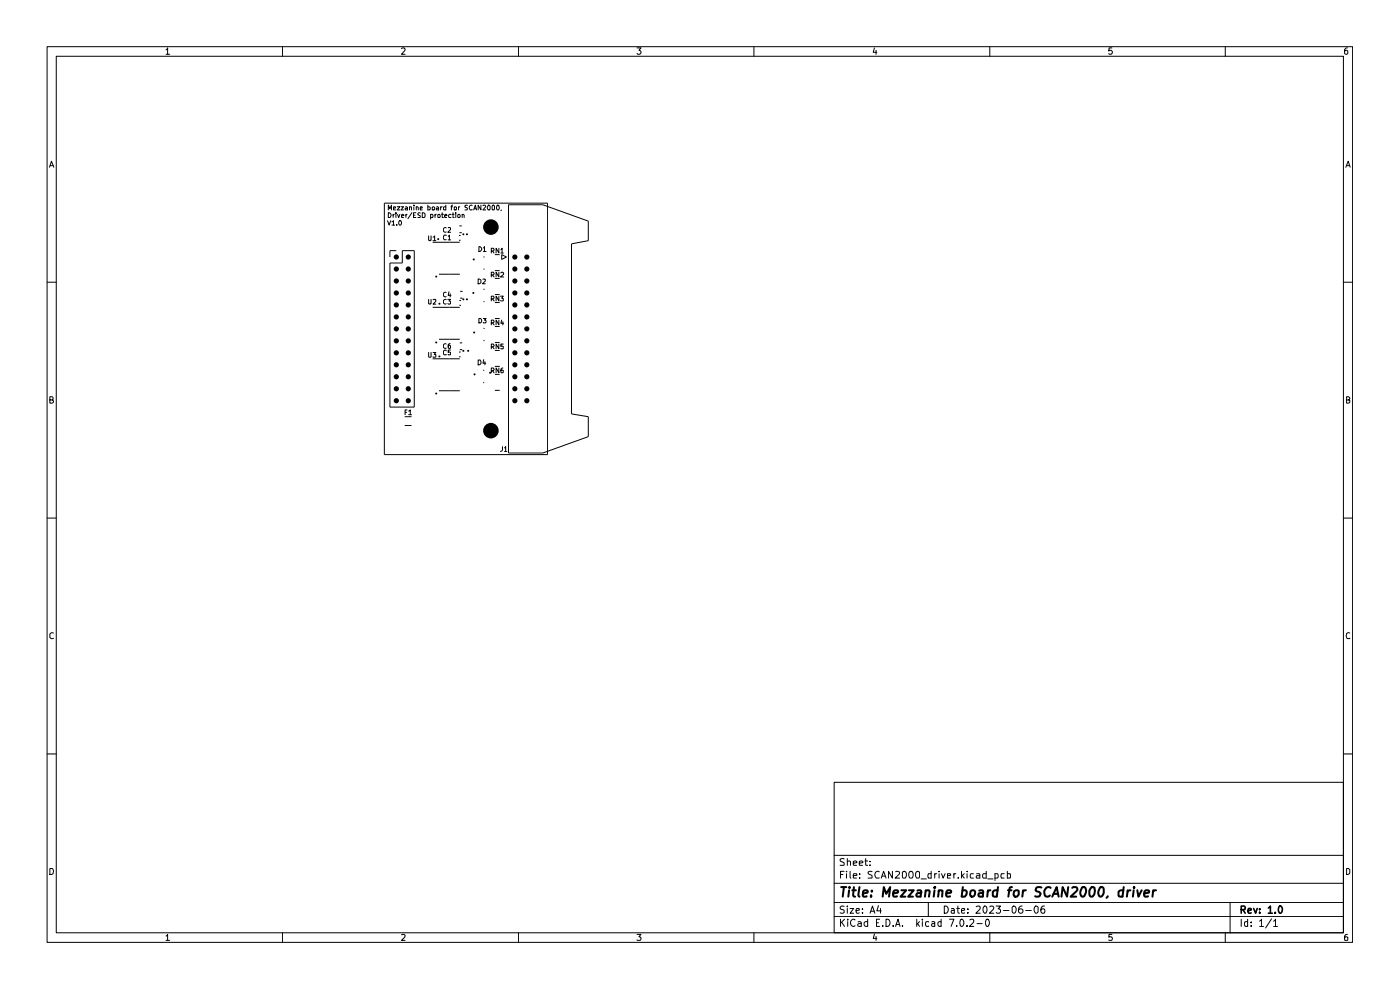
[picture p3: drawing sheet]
<svg xmlns="http://www.w3.org/2000/svg" width="297mm" height="210mm" viewBox="0 0 297 210" stroke-linecap="round" stroke-linejoin="round" font-family="sans-serif">
<g fill="none" stroke="#000" stroke-width=".21">
<path d="M10 9.9h276.9v190h-276.9zM11.9 11.9h273.1v186h-273.1zM35.2 10.6l.4-.4v1.3M35.2 11.5h.8M59.9 9.9v2M85.2 10.3l.5-.1 .2 .2-.1 .4-.6 .7h.7M110 9.9v2M135.1 10.2h.9l-.5 .5 .5 .2v.4l-.3 .2h-.4l-.2-.2M159.9 9.9v2M185.5 10.2l-.3 .9h.8M185.8 10.7v.8M210 9.9v2"/>
<path d="M235.9 10.2h-.6l-.1 .6 .2-.1h.3l.3 .2v.4l-.3 .2h-.3l-.2-.2M259.9 9.9v2M285.8 10.2h-.2l-.4 .3v.8l.3 .2 .4-.2-.1-.5-.3-.1-.3 .2M10.5 35.5l.4-1.3 .5 1.3M10.7 35.1h.6M285.5 35.5l.5-1.3 .4 1.3M285.7 35.1h.6M10 59.9h1.9M81.5 43.1h34.7v53.3h-34.7zM82.2 46.8l.3 .9 .4-.9M82.4 44.5v-1l.3 .8 .4-.8v1M82.4 45.1h.2l.4 .4-.3 .6h-.3z"/>
<path d="M83.1 47.1l.4-.3v.9M83.1 47.7h.6M83.4 45.5v.6M83.5 44.2l.4-.1-.1-.2h-.3v.6h.4M83.6 45.5h-.2v.2M84 45.1v.2M84 45.5v.6M84.1 53.2h-1.4v1.3M84.2 47.7h.1M84.2 43.9h.6l-.6 .6h.6M84.3 45.5l.3 .6 .2-.6M84.7 46.9v-.1a.47 .47 0 0 1 .5 .5 .47 .47 0 0 1-.5 .4l-.1-.3z"/>
<path d="M85.1 43.9h.5l-.5 .6h.5M85.2 45.8l.5-.1-.2-.2-.3 .1v.5h.4M85.3 53.2h2.6v33.2h-5.2v-30.6h2.6zM86 43.9h.3l.1 .1v.5h-.4l-.1-.2 .5-.2M86.1 45.5v.6M86.4 45.5h-.3v.2M86.9 43.9h.4v.6M86.9 43.9v.6M87.4 45.1l-.9 1.3M87.7 45.6h.4M87.8 43.5v.1M87.8 43.9v.6"/>
<path d="M88.2 45.1h-.5v1h.5M88.3 43.9h.3l.1 .1v.5M88.3 43.9v.6M89.2 44.2l.4-.1-.1-.2h-.3v.6h.4M89.2 45.2l-.4-.1-.2 .2v.2l.6 .3-.1 .3h-.5M89.6 45.1l.6 .3v.5l-.2 .2h-.4zM90.8 43.5v1h.4l.1-.5-.2-.1h-.3M90.9 50v1l.2 .1 .3-.1v-1M91.4 45.5h.3l.2 .2-.1 .4h-.4M91.4 45.5v1M91.7 43.9h.2l.3 .1-.1 .5-.4-.1zM91.8 51.4h5.7"/>
<path d="M91.9 50.3l.3-.3v1.1M91.9 51.1h.6M92.3 45.5v.6M92.5 45.5h-.2v.2M92.6 43.9h.3l.1 .1v.5h-.4l-.1-.2 .5-.2M92.9 45.5h.4v.6h-.4zM93.1 58.2h4.4M93.5 43.9v.6M93.6 45.5h.5M93.8 43.9l-.3 .1M93.8 45.1v1h.3M94.3 45.8l.5-.1-.1-.2-.4 .1v.5h.4"/>
<path d="M94.6 43.5v1h-.5v-.5l.1-.1h.4M94.7 50l-.5-.1-.1 .2v.5l.3 .3 .3-.1M94.7 48.3h-.3l-.3 .2v.5l.3 .3 .3-.1M95.1 50.1l.2-.2v1M95.1 48.3h.5v.4l-.6 .6h.6M95.1 50.9h.5M95.7 45.5h-.4l-.1 .2v.4h.5M95.7 43.9h.3M95.9 45.5h.4M96 43.5l-.2 .2v.8M96.1 45.1v1h.2M96.3 43.9h.4l.2 .1-.1 .5-.5-.1z"/>
<path d="M96.7 45.1v.2M96.7 45.5v.6M97.1 45.5h.4v.6h-.4zM97.3 43.9v.6M97.4 50h.3M97.4 51h.3M97.4 47.9h.6M97.4 49.4h.6M97.5 43.9l-.2 .1M98 45.5h.3l.2 .1v.5M98 45.5v.6M99.1 43.6h-.5v.3l.5 .3v.3h-.5"/>
<path d="M100.2 43.6l-.3-.1-.3 .3v.5l.1 .2 .5-.1M100.5 44.5l.3-1 .3 1M100.6 44.3h.4M101.4 59.2l.6 .2v.5l-.3 .3h-.3zM101.6 52.3h.3l.3 .4-.3 .6h-.3zM102 43.5v1l-.6-1v1M102.4 43.6l.5-.1 .1 .3-.6 .7h.6M102.4 59.3h.6v.3l-.6 .6h.6M102.5 52.6l.3-.3v1M102.5 53.3h.6M102.6 54.4l.1 .2M102.7 57l-.1 .1"/>
<path d="M103.6 43.5l.4 .3-.1 .7h-.4l-.1-.3zM104.2 53.3l.5-.1 .1-.3-.2-.2h-.4v1M104.2 58.3l.5-.1 .1-.2-.2-.3h-.4v1.1M104.5 43.6l.2-.1 .2 .3-.1 .7h-.3l-.1-.1zM104.5 53.3l.3 .4M104.5 58.3l.3 .5M105 54h1M105 57.4h1M105 59.1h1M105.4 43.6l.2-.1a.53 .53 0 0 1 .3 .6 .53 .53 0 0 1-.4 .4l-.2-.3zM105.8 52.7v1l-.6-1v1M105.8 57.7v1.1l-.6-1.1v1.1"/>
<path d="M106.3 53l.2-.3v1M106.3 57.9l.3-.2 .2 .4-.6 .7h.6M106.3 53.7h.5M106.3 44.5v.2M106.4 54l1 .5-1 .5zM107.9 43.4h7.2l9.7 3.5v4.2l-3.6 .6v36.1l3.6 .6v4.2l-9.7 3.5h-7.2zM285 59.9h1.9M90.9 74.8l.1 1 .4-.1v-.9M90.9 63.5v.9l.2 .1 .3-.1v-.9M91.8 65.2h5.7M91.8 76.1h5.7M91.9 74.8h.6l-.4 .4 .4 .1v.4h-.6"/>
<path d="M91.9 63.6h.6v.3l-.6 .6h.6M93.1 72h4.4M94.7 63.6l-.3-.1-.3 .3v.5l.3 .2 .3-.1M94.7 74.4l-.3-.1-.3 .2v.7h.6M94.7 73l-.3-.1-.3 .2v.6l.3 .2 .3-.1M94.7 62.1l-.3-.1-.3 .2v.5l.3 .3 .3-.1M95 63.5h.6l-.4 .3 .4 .2v.4h-.6M95.2 61.9l-.1 .8h.6M95.5 72.9l-.4 .2v.7h.5v-.4l-.2-.2-.3 .3M95.5 62.3v.7M95.6 74.3h-.5v.5h.5l-.1 .5-.4-.1M97.4 74.7h.3"/>
<path d="M97.4 75.7h.3M97.4 64.8h.4M97.4 63.8h.4M97.5 72.7h.5M97.5 74.2h.5M97.6 61.8h.5M97.6 63.2h.5M101.4 76.4h.5l.1 .2v.5l-.3 .3h-.3zM101.6 67.6h.3a.55 .55 0 0 1 0 .9h-.3zM102.5 67.6h.6l-.3 .3 .3 .2-.1 .4-.5-.1M102.5 78.5l.1 .2M102.6 76.3l-.2 .7h.6"/>
<path d="M102.6 61.3l.1 .2M102.6 69.6l.1 .2M102.7 63.8l-.1 .2M102.7 72.1l-.1 .2M102.9 76.7v.7M104.2 63.4l.5-.1 .1-.2-.2-.3h-.4v1M104.2 68.5l.5-.1 .1-.2-.2-.3h-.4v1M104.2 73.6l.5-.1 .1-.3-.2-.2h-.4v1M104.2 78.7l.5-.1 .1-.3-.2-.2h-.4v1M104.5 63.4l.3 .4M104.5 68.5l.3 .4M104.5 73.6l.3 .4"/>
<path d="M104.5 78.7l.3 .4M105 62.5h1M105 69.3h1M105 64.2h1M105 67.6h1M105 74.3h1M105 72.6h1M105 77.7h1M105 79.4h1M105.8 62.8v1l-.6-1v1M105.8 67.9v1l-.6-1v1M105.8 73v1l-.6-1v1"/>
<path d="M105.8 78.1v1l-.6-1v1M106.2 62.8h.6l-.4 .4 .4 .1v.5h-.6M106.4 67.9l-.1 .7h.5M106.7 78.1l-.4 .2v.7h.5v-.4l-.4-.1-.1 .2M106.7 68.2v.7M106.8 73h-.5v.5h.5l-.1 .5-.4-.1M10.6 84.8h.5l.2-.1v-.4l-.2-.1h-.5v1.3l.7-.1v-.3l-.2-.3M85.8 88.4h1.5M85.8 90.3h1.5M85.9 87.5h.4M86.4 87h-.5v1M86.7 87.2l.3-.2v1"/>
<path d="M86.7 88h.6M93.1 82.9h4.4M102.6 81l-.1 .2M105 82.8h1M106.6 94.7v.7l-.4 .4M107 95l.3-.3v1.1M107 95.8h.5M285.7 84.8h.4l.2-.2-.2-.4h-.4v1.3l.6-.2v-.4l-.2-.1M10 109.9h1.9M285 109.9h1.9M11.3 134.3l-.3-.1-.4 .3v.7l.2 .3 .5-.1M286.3 134.3l-.2-.1a.74 .74 0 0 0-.3 1.3l.5-.1"/>
<path d="M10 159.9h1.9M285 159.9h1.9M177 165.9h108v32h-108zM10.6 184.2h.5l.2 .2v.9l-.4 .2h-.3zM35.2 198.5l.4-.3v1.3M35.2 199.5h.8M59.9 197.9v2M85.2 198.3l.5-.1 .2 .3-.1 .3-.6 .7h.7M110 197.9v2M135.1 198.2h.9l-.5 .5 .5 .3-.1 .4h-.8M159.9 197.9v2M177 194.4h108"/>
<path d="M177 191.4h108M177 187.4h108M177 181.4h108M178.3 195v1.5M178.3 185.5h.5M178.6 195.7l.6 .8M179.1 192.3a.6 .6 0 0 0-.9 .1l.2 .5 .7 .2v.4a.64 .64 0 0 1-.9 .1M179.1 184.8h-.8v1.5M179.1 182.2l-.5-.1-.4 .3 .1 .3 .8 .3v.5l-.9 .1M179.2 195l-.9 .8M179.6 184.8v.1M179.6 185.3v1"/>
<path d="M179.7 192.2v.2M179.7 182.7l.5-.1 .2 .2v.8M179.7 182.1v1.5M179.7 192.7v1M179.8 195v.2M179.8 195.5v1M180.3 192.7h.8l-.8 1h.8M180.3 184.8v1.3l.2 .2M181 185.8l.8-.1-.1-.4h-.6l-.1 .2 .1 .8h.6M181 183.1l.8-.1-.1-.3-.4-.1-.3 .2 .1 .8h.6M181.4 195.2v-.1a.71 .71 0 0 0-1 .6 .71 .71 0 0 0 1 .7v-.1M181.6 193.2l.7-.2v-.2l-.5-.1-.2 .3 .1 .6h.6"/>
<path d="M182 195.6h.6l.1 .9M182.3 183.1l.7-.1v-.3l-.5-.1-.2 .2 .1 .8h.6M182.4 186.2v.1M182.4 185.3v.2M182.7 195.8l-.5 .1-.3 .3 .3 .3 .5-.1M183 193.5v.2M183 192.8v.2M183.5 182.6h.6M183.6 182.1v1.3l.1 .2h.4M184.1 195.6a.52 .52 0 0 0-.8 .1l.2 .7h.6M184.1 195v1.5M184.6 193.7l.5-1.5 .5 1.5"/>
<path d="M184.6 183.5v.1M184.6 182.7v.1M184.7 193.3h.8M185 184.9l-.5-.1-.4 .3 .2 .3 .7 .4v.4l-.9 .1M185.5 198.1l-.3 .9h.8M185.8 198.6v.9M185.9 195.7h.4M186.3 192.1l-.3 1.1h.9M186.5 184.9a.74 .74 0 0 0-.9 .4 .74 .74 0 0 0 .3 1l.6-.1M186.6 195h-.7v1.5h.7M186.8 192.7v1M186.9 186.3l.5-1.5 .6 1.5"/>
<path d="M187.1 185.8h.7M187.3 196.3v.2M188 195a.77 .77 0 0 1 .8 .7 .77 .77 0 0 1-.8 .8zM189.3 184.8v1.5l-.8-1.5v1.5M189.5 196.3v.2M190 196.5l.5-1.5 .4 1.5M190 184.9h.8v.3l-.9 1.1h.9M190.1 196.1h.7M191.4 196.3v.2M191.5 184.9l.4-.1a.88 .88 0 0 1 .1 1.5h-.4l-.2-.3zM193 184.9l.3-.1a.88 .88 0 0 1 .2 1.5h-.5l-.1-.3-.1-.7zM194.4 184.9l.3-.1 .4 .3v.9l-.2 .3h-.4l-.2-.3-.1-.7z"/>
<path d="M194.5 195v1.5M194.6 195.9l.5 .6M195.1 195.5l-.6 .6M195.4 186.4h1.1M195.7 195v.2M195.7 195.5v1M196.9 191.4v3M197 195.6l-.4-.1-.3 .2 .1 .7h.6M197.5 184.8v1.5h-.6v-1h.6M197.7 195.6h.6v.9M198.3 195.8l-.5 .1-.2 .3 .2 .3 .5-.1M198.3 185.3v1"/>
<path d="M198.7 185.3h-.3l-.1 .3M199.2 184.8v.1M199.2 185.3v1M199.6 195.6l-.4-.1-.2 .2v.6l.2 .2 .4-.1M199.6 195v1.5M199.7 185.3l.4 1 .4-1M200.3 192.2a.77 .77 0 0 1 .9 .8 .77 .77 0 0 1-.9 .7zM201 185.8l.7-.1-.1-.4h-.6v1h.6M201.4 195h1l-.6 1.5M201.8 192.8h.6v.9M202.4 185.3v1M202.4 193l-.5 .1-.1 .3 .1 .3 .5-.1"/>
<path d="M202.8 185.3h-.4v.3M202.9 196.3v.2M202.9 192.7h.6M203.2 192.2v1.3l.3 .2M203.3 186.2v.1M203.7 195.2l.3-.2a.82 .82 0 0 1 .5 .7 .82 .82 0 0 1-.5 .8l-.3-.2-.1-.4zM204 193.2l.6-.2v-.2l-.4-.1-.2 .3v.6h.6M204 184.8v1.5M204.1 185.8l.5 .5M204.6 185.3l-.6 .5M205.1 196.3v.2M205.1 184.8v.1"/>
<path d="M205.1 185.3v1M205.3 193.5v.2M205.3 192.8v.2M205.7 195.2l.6-.2 .3 .4-.9 1.1h.9M206.5 185.3h-.5l-.2 .3 .2 .7h.5M207.1 192.4l.6-.2 .2 .4-.9 1.1h.9M207.2 185.3h.6l.1 .2v.8h-.7v-.5l.7-.1M207.3 195.9h1.1M208.9 192.2a.78 .78 0 0 1 .6 .6 .78 .78 0 0 1-.3 .7l-.3 .2-.3-.3a.99 .99 0 0 1 .3-1.2zM209.2 195.1l.2-.1a.89 .89 0 0 1 .3 1.4l-.2 .1a.89 .89 0 0 1-.3-1.4zM209.2 184.8v1.5h-.6l-.2-.3 .1-.6 .7-.1M209.5 186.4h1.1"/>
<path d="M210 192.4l.1-.2h.5l.2 .4-.9 1.1h.9M210 197.9v2M211.1 186.3l.6-.1v-.6l-.1-.3h-.5v1.5M211.3 192.2h1l-.6 .6h.3l.3 .2-.1 .5-.2 .2h-.5l-.2-.2M212.8 193.1h1.2M213 185.3h-.6l-.1 .3 .1 .7h.6M213.7 184.8v1.5h.6v-1h-.6M214.7 192.4l.4-.2a.82 .82 0 0 1 .5 .8 .82 .82 0 0 1-.5 .7l-.4-.3zM216.8 192.2a.68 .68 0 0 0-.7 .7v.5l.3 .3 .5-.2 .1-.5a.54 .54 0 0 0-.9 0M217.6 193.1h1.2M219.7 192.2l.5 .2v1l-.3 .3-.4-.3a.99 .99 0 0 1 .2-1.2zM221.6 192.2h-.4l-.1 .2a.99 .99 0 0 0 0 1.3l.5-.1 .1-.6-.3-.2h-.3l-.3 .2"/>
<path d="M235.9 198.2h-.6l-.1 .6h.7v.6h-.7M259.9 197.9v2M260.9 191.4v6.5M263.3 195v1.5M264.7 195.6l-.5-.1-.2 .2 .1 .7h.6M264.7 195v1.5M265.4 196.3v.2M265.4 195.6v.1M267.2 195.4l.4-.4v1.5M267.2 196.5h.9M269.7 194.9l-1.2 1.9M270.2 195.4l.4-.4v1.5"/>
<path d="M270.2 196.5h.8M285.7 184.2h.4l.2 .3v.7l-.4 .3h-.2zM285.8 198.2l-.4 .1-.2 .2v.9h.7v-.6l-.4-.1-.3 .1v.2"/>
</g>
<path d="M263.3 193h.8v-.7l-.8-.1v1.5M263.6 193l.6 .7M264.8 193.2l.6-.2v-.2l-.5-.1-.1 .3v.6h.6M265.9 192.7l.5 1 .3-1M267.2 193.5v.2M267.2 192.8v.2M269.1 192.6l.4-.4v1.5M269.1 193.7h.8M270.5 193.5v.2M271.4 192.3l.1-.1a.82 .82 0 0 1 .5 .8 .82 .82 0 0 1-.5 .7 1.1 1.1 0 0 1-.1-1.4z" fill="none" stroke="#000" stroke-width=".34"/>
<g fill="none" stroke="#000" stroke-width=".42">
<path d="M178.4 188.2h1.1M179 188.2l-.2 2M180.1 188.8l-.1 1.4M180.2 188.2v.1M180.8 188.8h.8M181.1 188.2l-.1 1.7 .1 .2 .3 .1M182.3 188.2l-.2 1.7 .2 .3M183.1 189.5l.9-.1v-.5l-.6-.1-.3 .3v1h.8M184.8 189.9v.3M185 188.9v.2M187.2 190.2l.3-2 .5 1.4 .8-1.4-.2 2M189.5 189.5l1-.1v-.5l-.6-.1-.4 .3v1h.8"/>
<path d="M191.2 188.8h1l-1.2 1.4h1.1M192.8 188.8h1l-1.1 1.4h1M194.6 188.9h.8l-.1 1.3M195.5 189.4h-.8l-.3 .5 .2 .3 .7-.1M196.4 189l.1-.1a.48 .48 0 0 1 .7 .2l-.1 1.1M196.4 188.8l-.2 1.4M198.2 188.8l-.1 1.4M198.3 188.2l-.1 .1h.2l-.1-.1-.1 .1M199.1 189l.3-.2 .5 .1v1.3M199.2 188.8l-.2 1.4M200.8 189.5l.9-.1v-.5l-.6-.1-.3 .3v1h.7M204.2 188.9l.6-.1 .3 .4-.1 .6-.2 .3h-.8"/>
<path d="M204.3 188.2l-.3 2M205.9 189l.4-.2 .5 .2-.1 .9a.52 .52 0 0 1-.8 .2l-.1-.3zM207.7 188.9h.8v1.3M208.6 189.4l-1 .1a.45 .45 0 0 0 .2 .7l.7-.1M209.6 188.8l-.2 1.4M210.1 188.8l-.6 .4M211.6 188.9a.77 .77 0 0 0-1 .3v.7a.6 .6 0 0 0 .9 .2M211.7 188.2l-.2 2M213.8 188.8h.8M214.7 188.2l-.5 .1v.1l-.3 1.8M215.2 189l.3-.2 .5 .1 .1 .9a.62 .62 0 0 1-.9 .3l-.2-.3zM217 188.8l-.1 1.4"/>
<path d="M217.6 188.8l-.4 .1-.2 .3M220.9 188.3a.79 .79 0 0 0-1.1 .3l-.1 .2 .1 .2a.95 .95 0 0 1 1 .6l-.3 .5h-.9M222.9 188.3a1.03 1.03 0 0 0-1.2 .3 1.03 1.03 0 0 0-.1 1.3 .66 .66 0 0 0 1.1 0M223.2 190.2l1-2 .4 2M223.5 189.6h.9M226.6 188.2l-.2 2-1-2-.2 2M227.5 188.3l.2-.1 .7 .1a.51 .51 0 0 1 0 .7l-1.3 1.2h1.2M229.5 188.3l.5-.1a.67 .67 0 0 1 .4 .7l-.4 1.2-.4 .1a1.29 1.29 0 0 1-.1-1.9zM231.4 188.3l.3-.1 .4 .1a1.63 1.63 0 0 1-.4 1.9l-.4-.1a1.45 1.45 0 0 1 .1-1.8zM233.3 188.3l.3-.1 .5 .1a1.52 1.52 0 0 1-.4 1.8l-.3 .1a1.29 1.29 0 0 1-.1-1.9zM235 190.1l-.3 .4M238.3 188.9a.77 .77 0 0 0-1 .3v.7a.6 .6 0 0 0 .8 .2"/>
<path d="M238.4 188.2l-.3 2M239.2 188.8l-.1 1.4M239.8 188.8l-.4 .1-.2 .3M240.5 188.8l-.2 1.4M240.6 188.2v.1M241.3 188.8l.2 1.4 .7-1.4M242.8 189.5l.9-.1v-.5l-.6-.1-.3 .3v1h.7M244.6 188.8l-.1 1.4M245.2 188.8l-.4 .1-.2 .3"/>
</g>
<g fill="#000">
<path d="M92.4 58.5l.4 .2-.2 .2-.3-.2zM92.9 50.5l.3 .2-.1 .2-.3-.2zM98.2 49.5l.3 .2-.1 .2-.3-.2zM99 49.5l.3 .2-.1 .2-.4-.2zM100.4 54.8l.3 .2-.1 .2-.3-.2zM92.4 72.5l.4 .1-.2 .2-.3-.2zM93.1 75.4l.3 .2-.1 .2-.3-.2zM93.1 64.2l.3 .2-.1 .2-.3-.2zM98.2 74.2l.3 .2-.1 .2-.3-.2zM98.2 63.3l.3 .2-.1 .2-.3-.2zM99 63.3l.3 .2-.1 .2-.4-.2zM99.2 74.2l.3 .2-.1 .2-.3-.2z"/>
<path d="M100.3 62l.3 .1-.1 .2-.3-.2zM100.5 70.3l.3 .2-.1 .2-.3-.2zM100.6 79.2l.3 .2-.1 .2-.3-.2zM103.9 78.9l.3 .2-.1 .2-.3-.2zM92.4 83.3l.4 .2-.2 .2-.3-.2z"/>
<circle cx="84.1" cy="54.5" r=".55"/>
<circle cx="84.1" cy="57.1" r=".55"/>
<circle cx="84.1" cy="59.6" r=".55"/>
<circle cx="86.6" cy="54.5" r=".55"/>
<circle cx="86.6" cy="57.1" r=".55"/>
<circle cx="86.6" cy="59.6" r=".55"/>
<circle cx="104.1" cy="48.2" r="1.65"/>
<circle cx="109.2" cy="54.5" r=".55"/>
<circle cx="109.2" cy="57.1" r=".55"/>
<circle cx="109.2" cy="59.6" r=".55"/>
<circle cx="111.8" cy="54.5" r=".55"/>
<circle cx="111.8" cy="57.1" r=".55"/>
<circle cx="111.8" cy="59.6" r=".55"/>
<circle cx="84.1" cy="79.9" r=".55"/>
<circle cx="84.1" cy="67.2" r=".55"/>
<circle cx="84.1" cy="62.1" r=".55"/>
<circle cx="84.1" cy="69.8" r=".55"/>
<circle cx="84.1" cy="74.8" r=".55"/>
<circle cx="84.1" cy="64.7" r=".55"/>
<circle cx="84.1" cy="77.4" r=".55"/>
<circle cx="84.1" cy="72.3" r=".55"/>
<circle cx="86.6" cy="79.9" r=".55"/>
<circle cx="86.6" cy="67.2" r=".55"/>
<circle cx="86.6" cy="62.1" r=".55"/>
<circle cx="86.6" cy="69.8" r=".55"/>
<circle cx="86.6" cy="74.8" r=".55"/>
<circle cx="86.6" cy="77.4" r=".55"/>
<circle cx="86.6" cy="72.3" r=".55"/>
<circle cx="86.6" cy="64.7" r=".55"/>
<circle cx="109.2" cy="67.2" r=".55"/>
<circle cx="109.2" cy="79.9" r=".55"/>
<circle cx="109.2" cy="62.1" r=".55"/>
<circle cx="109.2" cy="69.8" r=".55"/>
<circle cx="109.2" cy="74.8" r=".55"/>
<circle cx="109.2" cy="64.7" r=".55"/>
<circle cx="109.2" cy="72.3" r=".55"/>
<circle cx="109.2" cy="77.4" r=".55"/>
<circle cx="111.8" cy="67.2" r=".55"/>
<circle cx="111.8" cy="79.9" r=".55"/>
<circle cx="111.8" cy="62.1" r=".55"/>
<circle cx="111.8" cy="69.8" r=".55"/>
<circle cx="111.8" cy="74.8" r=".55"/>
<circle cx="111.8" cy="64.7" r=".55"/>
<circle cx="111.8" cy="77.4" r=".55"/>
<circle cx="111.8" cy="72.3" r=".55"/>
<circle cx="84.1" cy="82.5" r=".55"/>
<circle cx="84.1" cy="85" r=".55"/>
<circle cx="86.6" cy="82.5" r=".55"/>
<circle cx="86.6" cy="85" r=".55"/>
<circle cx="104.1" cy="91.4" r="1.65"/>
<circle cx="109.2" cy="82.5" r=".55"/>
<circle cx="109.2" cy="85" r=".55"/>
<circle cx="111.8" cy="82.5" r=".55"/>
<circle cx="111.8" cy="85" r=".55"/>
</g>
</svg>
